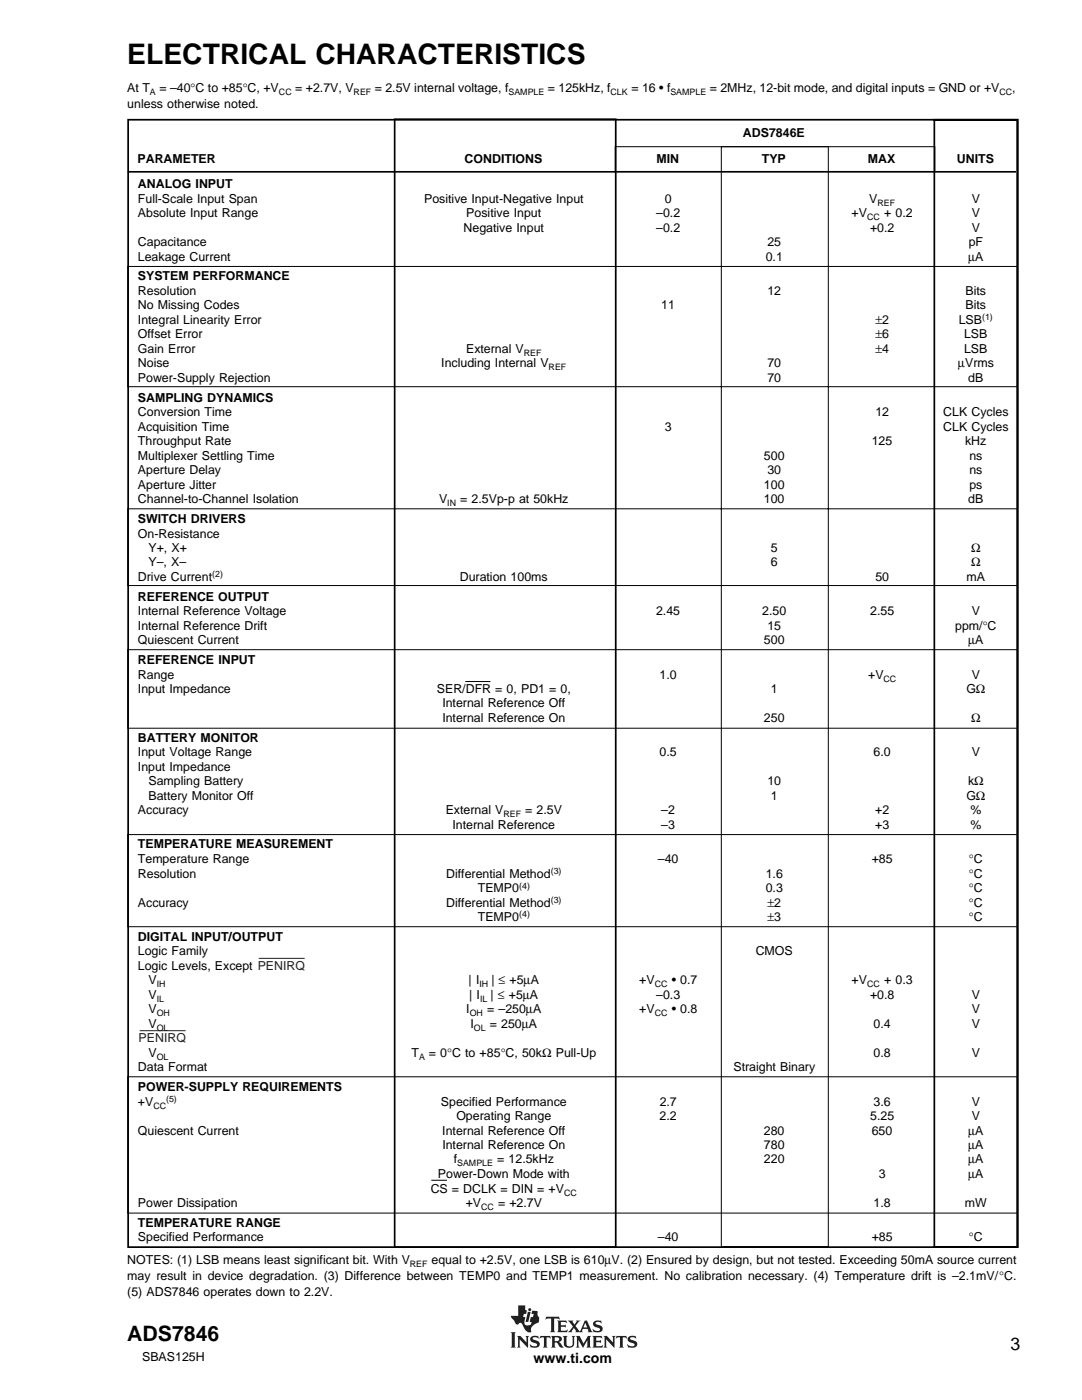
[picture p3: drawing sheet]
<svg xmlns="http://www.w3.org/2000/svg" width="216mm" height="279mm" viewBox="0 0 216 279" stroke-linecap="round" stroke-linejoin="round" font-family="sans-serif">
<defs><g id="words">
<text font-size="5.6" x="25.4" y="12.7">ELECTRICAL CHARACTERISTICS</text>
<text font-size="4.2" x="25.4" y="267.7">ADS7846</text>
<text font-size="3.5" x="201.6" y="269.3">3</text>
<text font-size="2.8" x="106.5" y="272">www.ti.com</text>
<g font-size="2.5">
<text x="25.4" y="21.5">unless otherwise noted.</text>
<text x="25.4" y="18.4">At T</text>
<text x="31.8" y="18.4">= –40°C to +85°C, +V</text>
<text x="58.9" y="18.4">= +2.7V, V</text>
<text x="74.8" y="18.4">= 2.5V internal voltage, f</text>
<text x="109.3" y="18.4">= 125kHz, f</text>
<text x="126" y="18.4">= 16 • f</text>
<text x="141.6" y="18.4">= 2MHz, 12-bit mode, and digital inputs = GND or +V</text>
<text x="202" y="18.4">,</text>
<text x="148.3" y="27.3">ADS7846E</text>
<text x="27.4" y="32.6">PARAMETER</text>
<text x="92.7" y="32.6">CONDITIONS</text>
<text x="131" y="32.6">MIN</text>
<text x="152" y="32.6">TYP</text>
<text x="173.2" y="32.6">MAX</text>
<text x="190.9" y="32.6">UNITS</text>
<text x="27.5" y="37.5">ANALOG INPUT</text>
<text x="27.5" y="40.4">Full-Scale Input Span</text>
<text x="84.6" y="40.4">Positive Input-Negative Input</text>
<text x="132.7" y="40.4">0</text>
<text x="173.4" y="40.4">V</text>
<text x="193.9" y="40.4">V</text>
<text x="27.5" y="43.3">Absolute Input Range</text>
<text x="92.5" y="46.2">Negative Input</text>
<text x="93" y="43.3">Positive Input</text>
<text x="130.9" y="46.2">–0.2</text>
<text x="130.9" y="43.3">–0.2</text>
<text x="169.9" y="43.3">+V</text>
<text x="173.6" y="46.2">+0.2</text>
<text x="176.4" y="43.3">+ 0.2</text>
<text x="193.9" y="43.3">V</text>
<text x="193.9" y="46.2">V</text>
<text x="27.5" y="49.1">Capacitance</text>
<text x="27.5" y="52">Leakage Current</text>
<text x="152.8" y="52">0.1</text>
<text x="153.1" y="49.1">25</text>
<text x="193.2" y="52">µA</text>
<text x="193.3" y="49.1">pF</text>
<text x="27.5" y="56">SYSTEM PERFORMANCE</text>
<text x="27.5" y="58.8">Resolution</text>
<text x="153.1" y="58.8">12</text>
<text x="192.7" y="58.8">Bits</text>
<text x="27.5" y="61.8">No Missing Codes</text>
<text x="27.5" y="64.6">Integral Linearity Error</text>
<text x="132" y="61.8">11</text>
<text x="174.7" y="64.6">±2</text>
<text x="191.3" y="64.6">LSB</text>
<text x="192.7" y="61.8">Bits</text>
<text x="27.5" y="67.5">Offset Error</text>
<text x="27.5" y="70.4">Gain Error</text>
<text x="93" y="70.4">External V</text>
<text x="174.7" y="70.4">±4</text>
<text x="174.7" y="67.5">±6</text>
<text x="192.4" y="70.4">LSB</text>
<text x="192.4" y="67.5">LSB</text>
<text x="27.5" y="76.2">Power-Supply Rejection</text>
<text x="27.5" y="73.3">Noise</text>
<text x="88.1" y="73.3">Including Internal V</text>
<text x="153.1" y="73.3">70</text>
<text x="153.1" y="76.2">70</text>
<text x="191.1" y="73.3">µVrms</text>
<text x="193.2" y="76.2">dB</text>
<text x="27.5" y="80.2">SAMPLING DYNAMICS</text>
<text x="27.5" y="83.1">Conversion Time</text>
<text x="174.7" y="83.1">12</text>
<text x="188.2" y="83.1">CLK Cycles</text>
<text x="27.5" y="85.9">Acquisition Time</text>
<text x="27.5" y="88.9">Throughput Rate</text>
<text x="132.7" y="85.9">3</text>
<text x="173.9" y="88.9">125</text>
<text x="188.2" y="85.9">CLK Cycles</text>
<text x="192.6" y="88.9">kHz</text>
<text x="27.5" y="91.7">Multiplexer Settling Time</text>
<text x="27.5" y="94.6">Aperture Delay</text>
<text x="152.4" y="91.7">500</text>
<text x="153.1" y="94.6">30</text>
<text x="193.4" y="94.6">ns</text>
<text x="193.4" y="91.7">ns</text>
<text x="27.5" y="97.5">Aperture Jitter</text>
<text x="27.5" y="100.4">Channel-to-Channel Isolation</text>
<text x="87.6" y="100.4">V</text>
<text x="91.8" y="100.4">= 2.5Vp-p at 50kHz</text>
<text x="152.4" y="100.4">100</text>
<text x="152.4" y="97.5">100</text>
<text x="193.2" y="100.4">dB</text>
<text x="193.4" y="97.5">ps</text>
<text x="27.5" y="104.4">SWITCH DRIVERS</text>
<text x="27.5" y="107.3">On-Resistance</text>
<text x="29.6" y="113">Y–, X–</text>
<text x="29.6" y="110.2">Y+, X+</text>
<text x="153.8" y="110.2">5</text>
<text x="153.8" y="113">6</text>
<text x="193.8" y="110.2">Ω</text>
<text x="193.8" y="113">Ω</text>
<text x="27.5" y="116">Drive Current</text>
<text x="27.5" y="119.9">REFERENCE OUTPUT</text>
<text x="91.7" y="116">Duration 100ms</text>
<text x="174.7" y="116">50</text>
<text x="192.9" y="116">mA</text>
<text x="27.5" y="122.8">Internal Reference Voltage</text>
<text x="27.5" y="125.7">Internal Reference Drift</text>
<text x="130.9" y="122.8">2.45</text>
<text x="152.1" y="122.8">2.50</text>
<text x="153.1" y="125.7">15</text>
<text x="173.6" y="122.8">2.55</text>
<text x="190.6" y="125.7">ppm/°C</text>
<text x="193.9" y="122.8">V</text>
<text x="27.5" y="128.6">Quiescent Current</text>
<text x="152.4" y="128.6">500</text>
<text x="193.2" y="128.6">µA</text>
<text x="27.5" y="132.5">REFERENCE INPUT</text>
<text x="27.5" y="135.4">Range</text>
<text x="131.6" y="135.4">1.0</text>
<text x="173.2" y="135.4">+V</text>
<text x="193.9" y="135.4">V</text>
<text x="27.5" y="138.3">Input Impedance</text>
<text x="87.2" y="138.3">SER/DFR = 0, PD1 = 0,</text>
<text x="88.3" y="141.2">Internal Reference Off</text>
<text x="153.8" y="138.3">1</text>
<text x="192.8" y="138.3">GΩ</text>
<text x="27.5" y="148">BATTERY MONITOR</text>
<text x="88.3" y="144.1">Internal Reference On</text>
<text x="152.4" y="144.1">250</text>
<text x="193.8" y="144.1">Ω</text>
<text x="27.5" y="150.9">Input Voltage Range</text>
<text x="27.5" y="153.8">Input Impedance</text>
<text x="131.6" y="150.9">0.5</text>
<text x="174.3" y="150.9">6.0</text>
<text x="193.9" y="150.9">V</text>
<text x="29.6" y="156.7">Sampling Battery</text>
<text x="29.6" y="159.6">Battery Monitor Off</text>
<text x="153.1" y="156.7">10</text>
<text x="153.8" y="159.6">1</text>
<text x="192.8" y="159.6">GΩ</text>
<text x="193.2" y="156.7">kΩ</text>
<text x="27.5" y="162.5">Accuracy</text>
<text x="88.9" y="162.5">External V</text>
<text x="90.3" y="165.4">Internal Reference</text>
<text x="104.8" y="162.5">= 2.5V</text>
<text x="132" y="162.5">–2</text>
<text x="132" y="165.4">–3</text>
<text x="174.6" y="162.5">+2</text>
<text x="174.6" y="165.4">+3</text>
<text x="193.6" y="162.5">%</text>
<text x="193.6" y="165.4">%</text>
<text x="27.5" y="169.3">TEMPERATURE MEASUREMENT</text>
<text x="27.5" y="172.3">Temperature Range</text>
<text x="131.3" y="172.3">–40</text>
<text x="173.9" y="172.3">+85</text>
<text x="193.3" y="172.3">°C</text>
<text x="27.5" y="175.1">Resolution</text>
<text x="89" y="175.1">Differential Method</text>
<text x="95.3" y="178">TEMP0</text>
<text x="152.8" y="175.1">1.6</text>
<text x="152.8" y="178">0.3</text>
<text x="193.3" y="175.1">°C</text>
<text x="193.3" y="178">°C</text>
<text x="27.5" y="180.9">Accuracy</text>
<text x="89" y="180.9">Differential Method</text>
<text x="95.3" y="183.8">TEMP0</text>
<text x="153.1" y="180.9">±2</text>
<text x="153.1" y="183.8">±3</text>
<text x="193.3" y="180.9">°C</text>
<text x="193.3" y="183.8">°C</text>
<text x="27.5" y="187.7">DIGITAL INPUT/OUTPUT</text>
<text x="27.5" y="190.7">Logic Family</text>
<text x="150.8" y="190.7">CMOS</text>
<text x="27.5" y="193.5">Logic Levels, Except PENIRQ</text>
<text x="29.6" y="196.4">V</text>
<text x="93.5" y="196.4">| I</text>
<text x="98" y="196.4">| ≤ +5µA</text>
<text x="127.6" y="196.4">+V</text>
<text x="134" y="196.4">• 0.7</text>
<text x="169.9" y="196.4">+V</text>
<text x="176.4" y="196.4">+ 0.3</text>
<text x="29.6" y="199.3">V</text>
<text x="29.6" y="202.2">V</text>
<text x="93" y="202.2">I</text>
<text x="93.6" y="199.3">| I</text>
<text x="97.2" y="202.2">= –250µA</text>
<text x="97.9" y="199.3">| ≤ +5µA</text>
<text x="127.6" y="202.2">+V</text>
<text x="130.9" y="199.3">–0.3</text>
<text x="134" y="202.2">• 0.8</text>
<text x="173.6" y="199.3">+0.8</text>
<text x="193.9" y="202.2">V</text>
<text x="193.9" y="199.3">V</text>
<text x="29.6" y="205.1">V</text>
<text x="93.9" y="205.1">I</text>
<text x="97.7" y="205.1">= 250µA</text>
<text x="174.3" y="205.1">0.4</text>
<text x="193.9" y="205.1">V</text>
<text x="27.5" y="213.8">Data Format</text>
<text x="29.6" y="210.9">V</text>
<text x="82.1" y="210.9">T</text>
<text x="85.6" y="210.9">= 0°C to +85°C, 50kΩ Pull-Up</text>
<text x="146.3" y="213.8">Straight Binary</text>
<text x="174.3" y="210.9">0.8</text>
<text x="193.9" y="210.9">V</text>
<text x="27.5" y="217.8">POWER-SUPPLY REQUIREMENTS</text>
<text x="27.5" y="220.6">+V</text>
<text x="88" y="220.6">Specified Performance</text>
<text x="131.6" y="220.6">2.7</text>
<text x="174.3" y="220.6">3.6</text>
<text x="193.9" y="220.6">V</text>
<text x="27.5" y="226.4">Quiescent Current</text>
<text x="88.3" y="226.4">Internal Reference Off</text>
<text x="91.1" y="223.5">Operating Range</text>
<text x="131.6" y="223.5">2.2</text>
<text x="152.4" y="226.4">280</text>
<text x="173.6" y="223.5">5.25</text>
<text x="173.9" y="226.4">650</text>
<text x="193.2" y="226.4">µA</text>
<text x="193.9" y="223.5">V</text>
<text x="88.3" y="229.3">Internal Reference On</text>
<text x="90.6" y="232.2">f</text>
<text x="99.2" y="232.2">= 12.5kHz</text>
<text x="152.4" y="232.2">220</text>
<text x="152.4" y="229.3">780</text>
<text x="193.2" y="229.3">µA</text>
<text x="193.2" y="232.2">µA</text>
<text x="85.9" y="238">CS = DCLK = DIN = +V</text>
<text x="87.4" y="235.1">Power-Down Mode with</text>
<text x="175.3" y="235.1">3</text>
<text x="193.2" y="235.1">µA</text>
<text x="27.5" y="240.9">Power Dissipation</text>
<text x="27.5" y="244.9">TEMPERATURE RANGE</text>
<text x="92.9" y="240.9">+V</text>
<text x="99.4" y="240.9">= +2.7V</text>
<text x="174.3" y="240.9">1.8</text>
<text x="192.5" y="240.9">mW</text>
<text x="27.5" y="247.7">Specified Performance</text>
<text x="131.3" y="247.7">–40</text>
<text x="173.9" y="247.7">+85</text>
<text x="193.3" y="247.7">°C</text>
<text x="25.4" y="252.2">NOTES: (1) LSB means least significant bit. With V</text>
<text x="25.4" y="255.4">may result in device degradation. (3) Difference between TEMP0 and TEMP1 measurement. No calibration necessary. (4) Temperature drift is –2.1mV/°C.</text>
<text x="86.1" y="252.2">equal to +2.5V, one LSB is 610µV. (2) Ensured by design, but not tested. Exceeding 50mA source current</text>
<text x="25.4" y="258.6">(5) ADS7846 operates down to 2.2V.</text>
<text x="28.4" y="271.6">SBAS125H</text>
</g>
<text font-size="2.5" fill="#231f20" x="27.7" y="208">PENIRQ</text>
<g font-size="1.8">
<text x="29.9" y="19">A</text>
<text x="55.7" y="19">CC</text>
<text x="70.6" y="19">REF</text>
<text x="101.5" y="19">SAMPLE</text>
<text x="121.8" y="19">CLK</text>
<text x="133.8" y="19">SAMPLE</text>
<text x="199.4" y="19">CC</text>
<text x="175.1" y="41">REF</text>
<text x="173" y="43.9">CC</text>
<text x="196" y="63.9">(1)</text>
<text x="104.5" y="71">REF</text>
<text x="109.5" y="73.9">REF</text>
<text x="89.2" y="101">IN</text>
<text x="42.3" y="115.2">(2)</text>
<text x="176.3" y="136">CC</text>
<text x="100.5" y="163.1">REF</text>
<text x="103.6" y="177.3">(4)</text>
<text x="109.9" y="174.4">(3)</text>
<text x="103.6" y="183.1">(4)</text>
<text x="109.9" y="180.2">(3)</text>
<text x="31.3" y="197">IH</text>
<text x="95.7" y="197">IH</text>
<text x="130.6" y="197">CC</text>
<text x="173" y="197">CC</text>
<text x="31.3" y="199.9">IL</text>
<text x="31.3" y="202.8">OH</text>
<text x="93.7" y="202.8">OH</text>
<text x="95.8" y="199.9">IL</text>
<text x="130.6" y="202.8">CC</text>
<text x="31.3" y="205.7">OL</text>
<text x="94.6" y="205.7">OL</text>
<text x="31.3" y="211.5">OL</text>
<text x="83.6" y="211.5">A</text>
<text x="30.6" y="221.2">CC</text>
<text x="33.1" y="219.9">(5)</text>
<text x="91.2" y="232.8">SAMPLE</text>
<text x="112.6" y="238.6">CC</text>
<text x="96" y="241.5">CC</text>
<text x="81.8" y="252.8">REF</text>
</g>
</g></defs>
<g fill="#231f20">
<path d="M103.4 260.5h1.4v.9l.3 .1-.1 .7h-.5l-.1 .6h.4l-.2 1a.56 .56 0 0 0 .5 .7l.8-.1 .2-.6h-.4l.2-1h.4l.2-.6h-.5l.2-.6 1.1 .1-.1 .7 .4 .4v.7a.5 .5 0 0 1-.6 .6l-1 .8v.7a.2 .2 0 0 1 0 .2 .2 .2 0 0 1-.2 .1 2 2 0 0 1-1.6-1.6 .44 .44 0 0 0-.4-.3 .44 .44 0 0 0-.4 .3h-.3l-.2-.1-.9-1.3-.1-.3h1.5z" fill-rule="evenodd"/>
<path d="M105.3 261.8h.6l-.5 2h-.5z" fill-rule="evenodd"/>
<path d="M118.5 263.8l.4-.2 1-.1 .2 .6-.6-.3-.6 .1a.34 .34 0 0 0 0 .4 .34 .34 0 0 0 .4 .1 .77 .77 0 0 1 .9 .4 .77 .77 0 0 1-.2 .9l-.5 .2h-1l-.3-.7 .6 .4h.5a.36 .36 0 0 0 .4-.4 .36 .36 0 0 0-.5-.2 .75 .75 0 0 1-.7-.4 .75 .75 0 0 1 0-.8z" fill-rule="evenodd"/>
<path d="M111.2 263.5h1.8l.1 .6-.4-.3-.8 .1v.6h.8l.2-.2v.7l-.3-.2h-.7v.7l1 .1 .3-.3-.1 .6h-1.9l.2-.4v-1.6z" fill-rule="evenodd"/>
<path d="M109 262.8h2.5l.2 .6-.5-.3-.6 .1v2.4l.2 .3h-1l.2-.3v-2.4l-.7-.1-.4 .3z" fill-rule="evenodd"/>
<path d="M113.3 263.5h1.1l-.1 .3 .3 .5 .5-.6-.2-.2h.9l-1 1.1 .9 1.1 1-2.2h.4l.9 2.1 .3 .3h-1l.1-.2-.1-.5h-1l-.2 .5 .2 .2h-1.5l.1-.3-.4-.6-.4 .7 .1 .2h-.9l1-1.2z" fill-rule="evenodd"/>
<circle cx="105.7" cy="261.4" r=".31"/>
</g>
<path d="M116.8 264l.4 .9h-.8z" fill="#fff"/>
<g fill="#231f20">
<path d="M101.9 265.9h1l-.2 .2v2.6l.2 .2h-1l.2-.2v-2.6z" fill-rule="evenodd"/>
<path d="M103.2 266.6h.6l1.3 1.3-.1-1-.2-.3h.8l-.2 .3v2.1l-1.7-1.7v1.4l.2 .2h-.7l.2-.2v-1.8z" fill-rule="evenodd"/>
<path d="M112.3 266.6h.9l-.2 .3v1.4l.2 .3 .3 .1 .5-.1 .3-.3v-1.4l-.2-.3h.7l-.2 .3v1.3a1.05 1.05 0 0 1-1.1 .8 1.05 1.05 0 0 1-1-.8v-1.3z" fill-rule="evenodd"/>
<path d="M107.8 266.6h2l.1 .6-.4-.3-.4 .1v1.7l.2 .2h-1l.2-.3v-1.6l-.5-.1-.3 .3z" fill-rule="evenodd"/>
<path d="M106 266.8l.4-.2h1l.1 .5-.8-.2a.28 .28 0 0 0-.4 .1 .28 .28 0 0 0 .3 .4 .94 .94 0 0 1 1.1 1.1l-.6 .4-1.2 .1-.2-.7 .8 .4 .6-.1a.65 .65 0 0 0-.8-.7 .63 .63 0 0 1-.5-.4 .63 .63 0 0 1 .2-.7z" fill-rule="evenodd"/>
<path d="M114.9 266.6h.8l.7 1.5 .9-1.5h.6l-.2 .3v1.8l.3 .2h-1l.2-.2v-1.2l-.9 1.5-.9-1.6v1.2l.2 .3h-.7l.2-.3v-1.6z" fill-rule="evenodd"/>
<path d="M120.4 266.6h.7l1.2 1.3v-1l-.2-.3h.7l-.2 .3v2.1l-1.6-1.7v1.4l.2 .2h-.8l.2-.2v-1.8z" fill-rule="evenodd"/>
<path d="M118.2 266.6h1.8l.2 .6-.5-.3-.7 .1v.6h.7l.2-.2v.6l-.2-.1h-.7v.7l.9 .1 .4-.3-.1 .5h-2l.2-.2v-1.8z" fill-rule="evenodd"/>
<path d="M123 266.6h2l.1 .6-.3-.3-.5 .1v1.7l.2 .2h-1l.2-.2v-1.7l-.4-.1-.5 .3z" fill-rule="evenodd"/>
<path d="M125.4 266.8a1.44 1.44 0 0 1 1.3-.1l.1-.1 .2 .5-.4-.2a.51 .51 0 0 0-.8 .3l.1 .1a1.26 1.26 0 0 1 1.3 .9l-.3 .6-.6 .2h-.9l-.3-.7 .8 .4 .7-.1a.38 .38 0 0 0-.1-.5 .38 .38 0 0 0-.4-.1 .72 .72 0 0 1-.8-.3 .72 .72 0 0 1 .1-.9z" fill-rule="evenodd"/>
<path d="M110 266.6h1.3a.62 .62 0 0 1 .8 .5 .62 .62 0 0 1-.6 .7l1 1-.2 .2a1.03 1.03 0 0 1-1.1-.9l-.5-.2v.8l.2 .2h-.9l.2-.3v-1.6z" fill-rule="evenodd"/>
</g>
<path d="M110.7 266.9h.4a.39 .39 0 0 1 .5 .3 .39 .39 0 0 1-.4 .4h-.5z" fill-rule="evenodd" fill="#fff"/>
<path d="M51.6 191.3h9.2M27.9 205.7h9.1" fill="none" stroke="#231f20" stroke-width=".2"/>
<path d="M25.5 34.3h177.2M25.6 23.9h177.4v225h-177.4zM78.8 23.8h44.1v225.1h-44.1zM186.4 23.9h16.6v225h-16.6z" fill="none" stroke="#000" stroke-width=".34"/>
<path d="M122.8 29.3h63.7v4.9h-63.7zM143.9 29.3h21.4v219.5h-21.4zM25.5 53.2h177.5v24h-177.5zM25.5 101.5h177.5v15.4h-177.5zM25.5 129.7h177.5v15.6h-177.5zM92.8 136h5.1M25.5 166.6h177.5v18.3h-177.5zM25.5 214.9h177.5v27.2h-177.5zM86.1 235.5h3.1" fill="none" stroke="#000" stroke-width=".2"/>
<use href="#words"/>
</svg>
